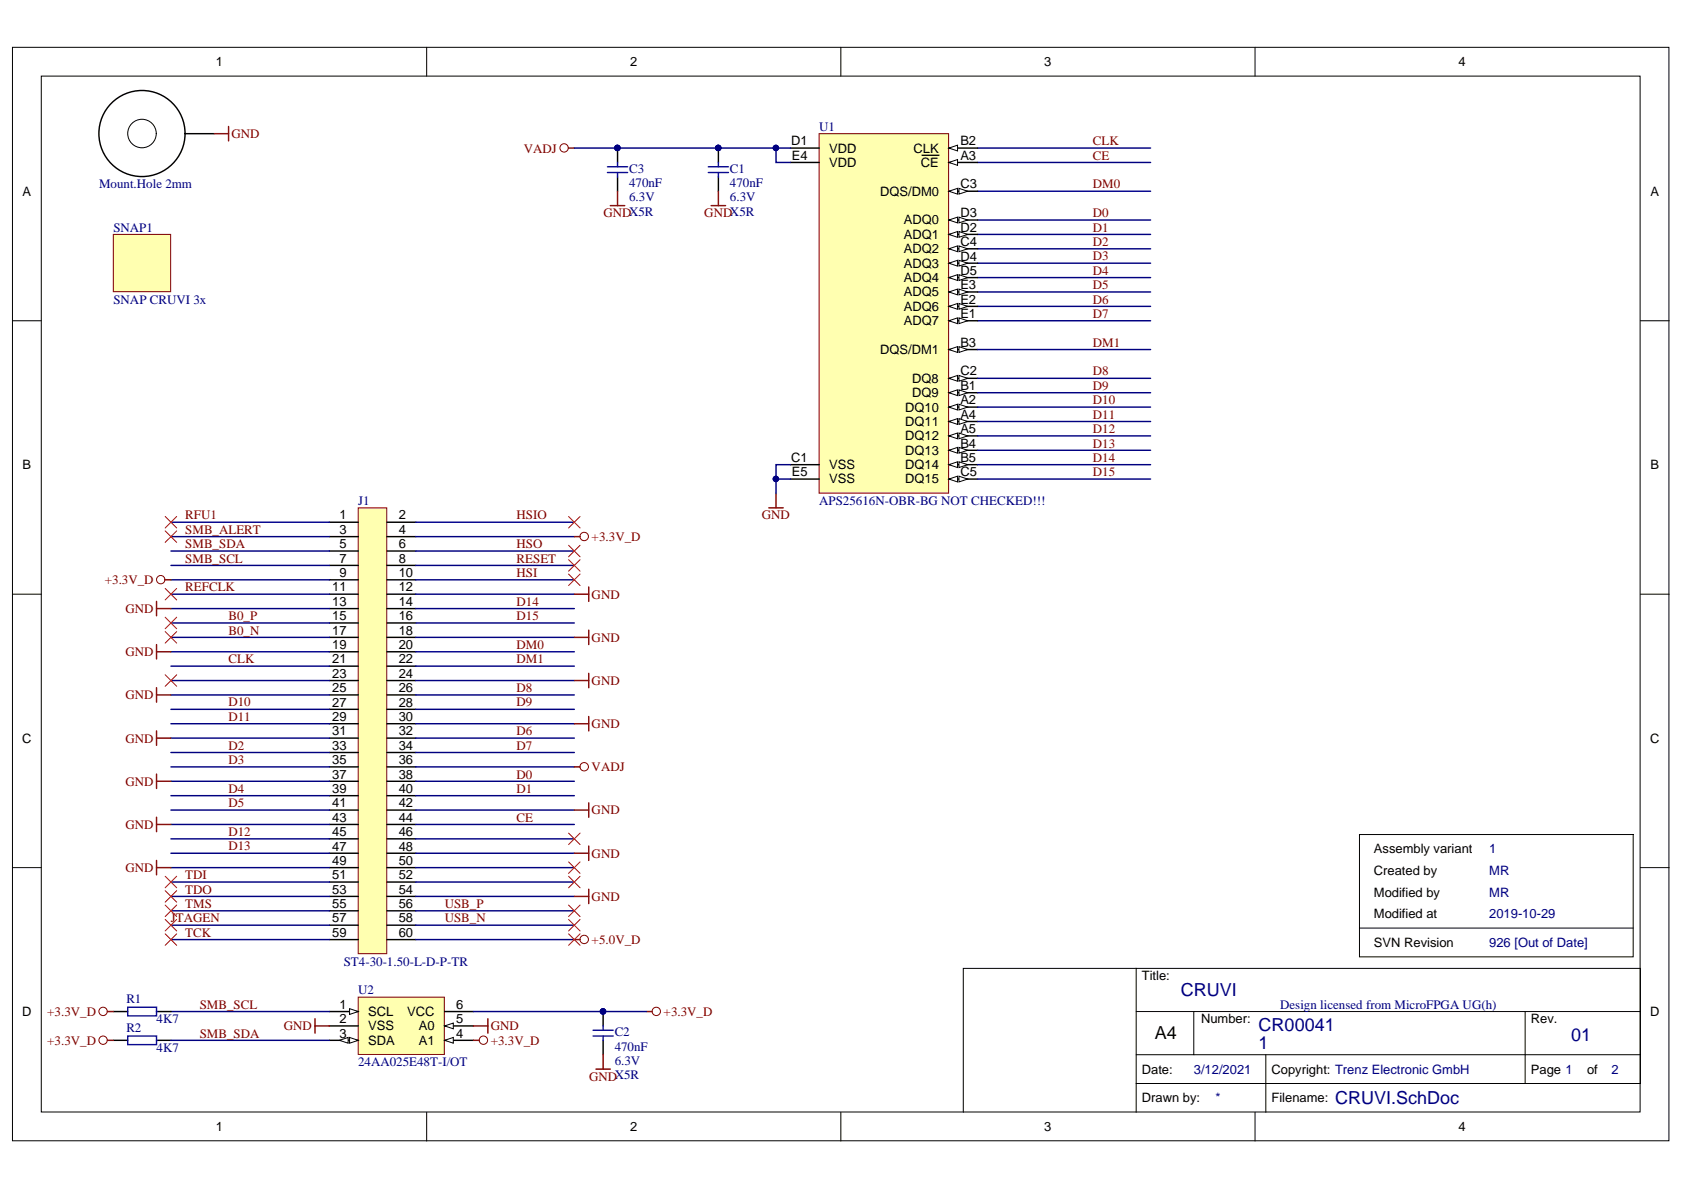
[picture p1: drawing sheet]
<svg xmlns="http://www.w3.org/2000/svg" width="297mm" height="210mm" viewBox="0 0 297 210" stroke-linecap="round" stroke-linejoin="round" font-family="sans-serif">
<defs><g id="words">
<g font-size="3.2" fill="#000080">
<text x="208.3" y="175.7">CRUVI</text>
<text x="222" y="185.1">1</text>
<text x="222" y="181.8">CR00041</text>
<text x="277.1" y="183.6">01</text>
<text x="235.5" y="194.8">CRUVI.SchDoc</text>
</g>
<text font-size="3.2" x="203.7" y="183.3">A4</text>
<g font-size="2.3">
<text x="38.1" y="11.7">1</text>
<text x="111.2" y="11.7">2</text>
<text x="184.2" y="11.7">3</text>
<text x="257.3" y="11.7">4</text>
<text x="139.5" y="25.6">D1</text>
<text x="139.7" y="28.2">E4</text>
<text x="146.3" y="26.9">VDD</text>
<text x="146.3" y="29.4">VDD</text>
<text x="161.2" y="26.9">CLK</text>
<text x="162.4" y="29.4">CE</text>
<text x="169.4" y="28.2">A3</text>
<text x="169.4" y="25.6">B2</text>
<text x="4" y="34.5">A</text>
<text x="155.2" y="34.5">DQS/DM0</text>
<text x="169.4" y="33.2">C3</text>
<text x="291.1" y="34.5">A</text>
<text x="159.4" y="39.6">ADQ0</text>
<text x="169.4" y="40.8">D2</text>
<text x="169.4" y="38.3">D3</text>
<text x="159.4" y="44.7">ADQ2</text>
<text x="159.4" y="42.2">ADQ1</text>
<text x="159.4" y="47.2">ADQ3</text>
<text x="169.4" y="43.4">C4</text>
<text x="169.4" y="46">D4</text>
<text x="159.4" y="49.8">ADQ4</text>
<text x="159.4" y="52.3">ADQ5</text>
<text x="169.4" y="48.5">D5</text>
<text x="169.4" y="53.6">E2</text>
<text x="169.4" y="51">E3</text>
<text x="159.4" y="57.4">ADQ7</text>
<text x="159.4" y="54.8">ADQ6</text>
<text x="169.4" y="56.1">E1</text>
<text x="155.2" y="62.4">DQS/DM1</text>
<text x="169.4" y="61.2">B3</text>
<text x="160.9" y="70.1">DQ9</text>
<text x="160.9" y="67.5">DQ8</text>
<text x="169.4" y="71.3">A2</text>
<text x="169.4" y="68.8">B1</text>
<text x="169.4" y="66.2">C2</text>
<text x="159.7" y="72.6">DQ10</text>
<text x="159.7" y="75.1">DQ11</text>
<text x="159.7" y="77.7">DQ12</text>
<text x="169.4" y="73.9">A4</text>
<text x="169.4" y="76.4">A5</text>
<text x="4" y="82.7">B</text>
<text x="139.5" y="81.5">C1</text>
<text x="146.3" y="82.7">VSS</text>
<text x="159.7" y="80.2">DQ13</text>
<text x="159.7" y="82.7">DQ14</text>
<text x="169.4" y="78.9">B4</text>
<text x="169.4" y="81.5">B5</text>
<text x="291.1" y="82.7">B</text>
<text x="139.7" y="84">E5</text>
<text x="146.3" y="85.3">VSS</text>
<text x="159.7" y="85.3">DQ15</text>
<text x="169.4" y="84">C5</text>
<text x="59.9" y="91.6">1</text>
<text x="59.9" y="94.2">3</text>
<text x="70.3" y="91.6">2</text>
<text x="70.3" y="94.2">4</text>
<text x="59.9" y="96.7">5</text>
<text x="59.9" y="99.3">7</text>
<text x="59.9" y="101.8">9</text>
<text x="70.3" y="96.7">6</text>
<text x="70.3" y="99.3">8</text>
<text x="70.3" y="101.8">10</text>
<text x="58.6" y="104.3">11</text>
<text x="58.6" y="106.9">13</text>
<text x="70.3" y="104.3">12</text>
<text x="70.3" y="106.9">14</text>
<text x="58.6" y="109.4">15</text>
<text x="58.6" y="111.9">17</text>
<text x="70.3" y="109.4">16</text>
<text x="70.3" y="111.9">18</text>
<text x="58.6" y="114.5">19</text>
<text x="58.6" y="117">21</text>
<text x="58.6" y="119.5">23</text>
<text x="70.3" y="114.5">20</text>
<text x="70.3" y="117">22</text>
<text x="70.3" y="119.5">24</text>
<text x="58.6" y="122.1">25</text>
<text x="58.6" y="124.6">27</text>
<text x="70.3" y="122.1">26</text>
<text x="70.3" y="124.6">28</text>
<text x="3.9" y="131">C</text>
<text x="58.6" y="127.2">29</text>
<text x="58.6" y="129.7">31</text>
<text x="70.3" y="127.2">30</text>
<text x="70.3" y="129.7">32</text>
<text x="291.1" y="131">C</text>
<text x="58.6" y="132.3">33</text>
<text x="58.6" y="134.8">35</text>
<text x="58.6" y="137.3">37</text>
<text x="70.3" y="132.3">34</text>
<text x="70.3" y="134.8">36</text>
<text x="70.3" y="137.3">38</text>
<text x="58.6" y="139.9">39</text>
<text x="58.6" y="142.4">41</text>
<text x="70.3" y="139.9">40</text>
<text x="70.3" y="142.4">42</text>
<text x="58.6" y="144.9">43</text>
<text x="58.6" y="147.5">45</text>
<text x="70.3" y="144.9">44</text>
<text x="70.3" y="147.5">46</text>
<text x="58.6" y="150">47</text>
<text x="58.6" y="152.6">49</text>
<text x="58.6" y="155.1">51</text>
<text x="70.3" y="150">48</text>
<text x="70.3" y="152.6">50</text>
<text x="70.3" y="155.1">52</text>
<text x="242.3" y="150.5">Assembly variant</text>
<text x="242.3" y="154.3">Created by</text>
<text x="58.6" y="157.6">53</text>
<text x="58.6" y="160.2">55</text>
<text x="70.3" y="157.6">54</text>
<text x="70.3" y="160.2">56</text>
<text x="242.3" y="161.9">Modified at</text>
<text x="242.3" y="158.1">Modified by</text>
<text x="58.6" y="162.7">57</text>
<text x="58.6" y="165.2">59</text>
<text x="70.3" y="162.7">58</text>
<text x="70.3" y="165.2">60</text>
<text x="242.3" y="167">SVN Revision</text>
<text x="201.4" y="172.9">Title:</text>
<text x="3.9" y="179.2">D</text>
<text x="59.9" y="178">1</text>
<text x="65" y="179.2">SCL</text>
<text x="71.8" y="179.2">VCC</text>
<text x="80.5" y="178">6</text>
<text x="291.1" y="179.2">D</text>
<text x="59.9" y="180.5">2</text>
<text x="59.9" y="183">3</text>
<text x="65" y="181.8">VSS</text>
<text x="65" y="184.3">SDA</text>
<text x="73.9" y="181.8">A0</text>
<text x="73.9" y="184.3">A1</text>
<text x="80.5" y="180.5">5</text>
<text x="80.5" y="183">4</text>
<text x="211.9" y="180.5">Number:</text>
<text x="270" y="180.5">Rev.</text>
<text x="201.4" y="189.4">Date:</text>
<text x="224.3" y="189.4">Copyright: Trenz Electronic GmbH</text>
<text x="270" y="189.4">Page 1</text>
<text x="279.9" y="189.4">of</text>
<text x="201.4" y="194.4">Drawn by:</text>
<text x="224.3" y="194.4">Filename:</text>
<text x="38.1" y="199.5">1</text>
<text x="111.2" y="199.5">2</text>
<text x="184.2" y="199.5">3</text>
<text x="257.3" y="199.5">4</text>
</g>
<g font-size="2.3" fill="#000080">
<text x="144.5" y="23.1">U1</text>
<text x="17.5" y="33.2">Mount.Hole 2mm</text>
<text x="111" y="35.5">6.3V</text>
<text x="111" y="30.5">C3</text>
<text x="111" y="33">470nF</text>
<text x="128.8" y="35.5">6.3V</text>
<text x="128.8" y="30.5">C1</text>
<text x="128.8" y="33">470nF</text>
<text x="20" y="40.8">SNAP1</text>
<text x="20" y="53.6">SNAP CRUVI 3x</text>
<text x="63.2" y="89.1">J1</text>
<text x="144.5" y="89.1">APS25616N-OBR-BG NOT CHECKED!!!</text>
<text x="262.7" y="150.5">1</text>
<text x="262.7" y="154.3">MR</text>
<text x="262.7" y="161.9">2019-10-29</text>
<text x="262.7" y="158.1">MR</text>
<text x="262.7" y="167">926 [Out of Date]</text>
<text x="60.6" y="170.3">ST4-30-1.50-L-D-P-TR</text>
<text x="22.3" y="176.9">R1</text>
<text x="63.2" y="175.4">U2</text>
<text x="225.8" y="177.9">Design licensed from MicroFPGA UG(h)</text>
<text x="22.3" y="182">R2</text>
<text x="27.6" y="185.6">4K7</text>
<text x="27.6" y="180.4">4K7</text>
<text x="108.4" y="182.8">C2</text>
<text x="108.4" y="185.3">470nF</text>
<text x="63.2" y="188.1">24AA025E48T-I/OT</text>
<text x="108.4" y="187.8">6.3V</text>
<text x="210.6" y="189.4">3/12/2021</text>
<text x="284.2" y="189.4">2</text>
<text x="214.4" y="194.4">*</text>
</g>
<g font-size="2.3" fill="#800000">
<text x="40.8" y="24.4">GND</text>
<text x="92.4" y="26.9">VADJ</text>
<text x="192.8" y="25.6">CLK</text>
<text x="192.8" y="28.2">CE</text>
<text x="192.8" y="33.2">DM0</text>
<text x="106.4" y="38.3">GNDX5R</text>
<text x="124.2" y="38.3">GNDX5R</text>
<text x="192.8" y="38.3">D0</text>
<text x="192.8" y="40.8">D1</text>
<text x="192.8" y="43.4">D2</text>
<text x="192.8" y="45.9">D3</text>
<text x="192.8" y="48.4">D4</text>
<text x="192.8" y="51">D5</text>
<text x="192.8" y="53.6">D6</text>
<text x="192.8" y="56.1">D7</text>
<text x="192.8" y="61.2">DM1</text>
<text x="192.8" y="68.8">D9</text>
<text x="192.8" y="71.3">D10</text>
<text x="192.8" y="66.2">D8</text>
<text x="192.8" y="73.8">D11</text>
<text x="192.8" y="76.4">D12</text>
<text x="192.8" y="78.9">D13</text>
<text x="192.8" y="81.5">D14</text>
<text x="192.8" y="84">D15</text>
<text x="32.7" y="94.2">SMB_ALERT</text>
<text x="32.7" y="91.6">RFU1</text>
<text x="91.1" y="91.6">HSIO</text>
<text x="104.4" y="95.4">+3.3V_D</text>
<text x="134.4" y="91.6">GND</text>
<text x="32.7" y="96.7">SMB_SDA</text>
<text x="32.7" y="99.2">SMB_SCL</text>
<text x="91.1" y="101.8">HSI</text>
<text x="91.1" y="96.7">HSO</text>
<text x="91.1" y="99.2">RESET</text>
<text x="18.5" y="103.1">+3.3V_D</text>
<text x="32.7" y="104.3">REFCLK</text>
<text x="91.1" y="106.9">D14</text>
<text x="104.4" y="105.6">GND</text>
<text x="22.1" y="108.1">GND</text>
<text x="40.3" y="109.4">B0_P</text>
<text x="40.3" y="111.9">B0_N</text>
<text x="91.1" y="109.4">D15</text>
<text x="104.4" y="113.2">GND</text>
<text x="22.1" y="115.7">GND</text>
<text x="40.3" y="117">CLK</text>
<text x="91.1" y="117">DM1</text>
<text x="91.1" y="114.5">DM0</text>
<text x="22.1" y="123.3">GND</text>
<text x="40.3" y="124.6">D10</text>
<text x="91.1" y="124.6">D9</text>
<text x="91.1" y="122.1">D8</text>
<text x="104.4" y="120.8">GND</text>
<text x="22.1" y="131">GND</text>
<text x="40.3" y="127.1">D11</text>
<text x="91.1" y="129.7">D6</text>
<text x="104.4" y="128.4">GND</text>
<text x="40.3" y="132.3">D2</text>
<text x="40.3" y="134.8">D3</text>
<text x="91.1" y="137.3">D0</text>
<text x="91.1" y="132.3">D7</text>
<text x="104.4" y="136.1">VADJ</text>
<text x="22.1" y="138.6">GND</text>
<text x="40.3" y="139.9">D4</text>
<text x="40.3" y="142.4">D5</text>
<text x="91.1" y="139.9">D1</text>
<text x="104.4" y="143.7">GND</text>
<text x="22.1" y="146.2">GND</text>
<text x="40.3" y="147.5">D12</text>
<text x="40.3" y="150">D13</text>
<text x="91.1" y="144.9">CE</text>
<text x="22.1" y="153.8">GND</text>
<text x="32.7" y="155.1">TDI</text>
<text x="104.4" y="151.3">GND</text>
<text x="32.7" y="160.2">TMS</text>
<text x="32.7" y="157.6">TDO</text>
<text x="78.4" y="160.2">USB_P</text>
<text x="104.4" y="158.9">GND</text>
<text x="30.1" y="162.7">JTAGEN</text>
<text x="32.7" y="165.2">TCK</text>
<text x="78.4" y="162.7">USB_N</text>
<text x="104.4" y="166.5">+5.0V_D</text>
<text x="8.3" y="179.2">+3.3V_D</text>
<text x="35.2" y="177.9">SMB_SCL</text>
<text x="117" y="179.2">+3.3V_D</text>
<text x="8.3" y="184.3">+3.3V_D</text>
<text x="35.2" y="183">SMB_SDA</text>
<text x="50.1" y="181.8">GND</text>
<text x="86.6" y="181.8">GND</text>
<text x="86.6" y="184.3">+3.3V_D</text>
<text x="103.9" y="190.6">GNDX5R</text>
</g>
</g></defs>
<g fill="#fff" stroke="#000" stroke-width=".18">
<path d="M2.2 8.3h292.2v192.9h-292.2z"/>
<path d="M7.3 13.4h282v182.7h-282z"/>
</g>
<g fill="none" stroke="#000" stroke-width=".18">
<path d="M75.3 8.3v5.1M148.3 8.3v5.1M221.4 8.3v5.1M2.2 56.6h5.1M289.3 56.6h5.1M2.2 104.8h5.1M289.3 104.8h5.1M2.2 153h5.1M289.3 153h5.1M200.4 170.8h88.9v20.3h-88.9zM200.4 170.8h-30.5v25.4M200.4 178.4h88.9"/>
<path d="M210.6 178.4v7.6h-10.2M269 178.4v12.7M75.3 196.2v5.1M148.3 196.2v5.1M200.4 191.1v5.1M210.6 186h78.7M221.4 196.2v5.1M223.3 186v10.2"/>
</g>
<path d="M63.2 89.6h5v78.6h-5z" fill="#ffffb0" stroke="#800000" stroke-width=".18"/>
<g fill="none" stroke="#000" stroke-width=".25">
<path d="M58.1 92.1h5.1M58.1 94.7h5.1M58.1 97.2h5.1M58.1 99.7h5.1M68.3 92.1h5.1M68.3 94.7h5.1M68.3 97.2h5.1M68.3 99.7h5.1M58.1 102.3h5.1M58.1 104.8h5.1M58.1 107.3h5.1M58.1 109.9h5.1"/>
<path d="M58.1 112.4h5.1M58.1 115h5.1M58.1 117.5h5.1M68.3 102.3h5.1M68.3 104.8h5.1M68.3 107.3h5.1M68.3 109.9h5.1M68.3 112.4h5.1M68.3 115h5.1M68.3 117.5h5.1M58.1 120h5.1M58.1 122.6h5.1"/>
<path d="M58.1 125.1h5.1M58.1 127.7h5.1M58.1 130.2h5.1M58.1 132.7h5.1M58.1 135.3h5.1M58.1 137.8h5.1M68.3 120h5.1M68.3 122.6h5.1M68.3 125.1h5.1M68.3 127.7h5.1M68.3 130.2h5.1M68.3 132.7h5.1"/>
<path d="M68.3 135.3h5.1M68.3 137.8h5.1M58.1 140.3h5.1M58.1 142.9h5.1M58.1 145.4h5.1M58.1 148h5.1M58.1 150.5h5.1M58.1 153h5.1M58.1 155.6h5.1M58.1 158.1h5.1M68.3 140.3h5.1M68.3 142.9h5.1"/>
<path d="M68.3 145.4h5.1M68.3 148h5.1M68.3 150.5h5.1M68.3 153h5.1M68.3 155.6h5.1M68.3 158.1h5.1M58.1 160.7h5.1M58.1 163.2h5.1M58.1 165.7h5.1M68.3 160.7h5.1M68.3 163.2h5.1M68.3 165.7h5.1"/>
</g>
<path d="M20 41.3h10.1v10.2h-10.1z" fill="#ffffb0" stroke="#800000" stroke-width=".18"/>
<g fill="none" stroke="#000080" stroke-width=".25">
<path d="M172.5 28.7h30.4M172.5 26.1h30.4M172.5 33.7h30.4M172.5 38.8h30.4M172.5 41.3h30.4M172.5 43.9h30.4M172.5 46.4h30.4M172.5 49h30.4M172.5 51.5h30.4M172.5 54h30.4M172.5 56.6h30.4M30.2 92.1h27.9"/>
<path d="M30.2 94.7h27.9M30.2 97.2h27.9M30.2 99.7h27.9M73.4 92.1h27.9M73.4 94.7h27.9M73.4 97.2h27.9M73.4 99.7h27.9M30.2 102.3h27.9M30.2 104.8h27.9M30.2 107.3h27.9M30.2 109.9h27.9M30.2 112.4h27.9"/>
<path d="M30.2 115h27.9M30.2 117.5h27.9M73.4 102.3h27.9M73.4 104.8h27.9M73.4 107.3h27.9M73.4 109.9h27.9M73.4 112.4h27.9M73.4 115h27.9M73.4 117.5h27.9M30.2 120h27.9M30.2 122.6h27.9M30.2 125.1h27.9"/>
<path d="M30.2 127.7h27.9M30.2 130.2h27.9M30.2 132.7h27.9M30.2 135.3h27.9M30.2 137.8h27.9M73.4 120h27.9M73.4 122.6h27.9M73.4 125.1h27.9M73.4 127.7h27.9M73.4 130.2h27.9M73.4 132.7h27.9M73.4 135.3h27.9"/>
<path d="M73.4 137.8h27.9M30.2 140.3h27.9M30.2 142.9h27.9M30.2 145.4h27.9M30.2 148h27.9M30.2 150.5h27.9M30.2 153h27.9M30.2 155.6h27.9M30.2 158.1h27.9M73.4 140.3h27.9M73.4 142.9h27.9M73.4 145.4h27.9"/>
<path d="M73.4 148h27.9M73.4 150.5h27.9M73.4 153h27.9M73.4 155.6h27.9M73.4 158.1h27.9M30.2 160.7h27.9M30.2 163.2h27.9M30.2 165.7h27.9M73.4 160.7h27.9M73.4 163.2h27.9M73.4 165.7h27.9"/>
</g>
<g fill="none" stroke="#800000" stroke-width=".18">
<circle cx="99.5" cy="26.1" r=".74"/>
<circle cx="103" cy="94.6" r=".74"/>
<circle cx="28.3" cy="102.2" r=".74"/>
<circle cx="103" cy="135.2" r=".74"/>
<circle cx="103" cy="165.7" r=".74"/>
</g>
<g fill="none" stroke="#800000" stroke-width=".25">
<path d="M37.8 23.6h2.5M40.3 22.3v2.5M100.3 26.1h1M101.3 94.7h1M135.6 89.6h2.6M136.9 87v2.6M27.6 106.1v2.5M27.6 113.7v2.5M27.6 115h2.6M27.6 107.3h2.6M29.1 102.3h1.1M101.3 104.8h2.5"/>
<path d="M101.3 112.4h2.5M103.8 103.5v2.6M103.8 111.2v2.5M103.8 118.8v2.5M27.6 121.3v2.5M27.6 128.9v2.6M27.6 136.5v2.6M27.6 137.8h2.6M27.6 130.2h2.6M27.6 122.6h2.6M101.3 135.3h1M101.3 120h2.5"/>
<path d="M101.3 127.7h2.5M103.8 126.4v2.5M27.6 144.2v2.5M27.6 151.8v2.5M27.6 153h2.6M27.6 145.4h2.6M101.3 150.5h2.5M101.3 142.9h2.5M101.3 158.1h2.5M103.8 141.6v2.6M103.8 149.2v2.6M103.8 156.8v2.6"/>
<path d="M101.3 165.7h1"/>
</g>
<path d="M29.1 91.1l2.1 2M31.2 91.1l-2.1 2M100.3 159.6l2 2.1M100.3 152l2 2.1M100.3 154.6l2 2M102.3 159.6l-2 2.1M102.3 152l-2 2.1M102.3 154.6l-2 2M100.3 162.2l2 2M102.3 162.2l-2 2" fill="none" stroke="#f00" stroke-width=".18"/>
<circle cx="25" cy="23.6" r="2.51" fill="none" stroke="#000" stroke-width=".18"/>
<g fill="none" stroke="#000" stroke-width=".25">
<path d="M32.7 23.6h5.1M20 183.5h2.5M27.6 183.5h2.6"/>
<circle cx="25" cy="23.6" r="7.6"/>
</g>
<path d="M22.5 182.7h5.1v1.6h-5.1z" fill="none" stroke="#00f" stroke-width=".25"/>
<path d="M63.2 175.9h15.2v10.1h-15.2z" fill="#ffffb0" stroke="#800000" stroke-width=".18"/>
<path d="M78.4 181h5.1" fill="none" stroke="#000" stroke-width=".25"/>
<path d="M78.4 181l1.6-.5v1z" fill="#fff"/>
<path d="M78.4 181l1.6-.5v1z" fill="none" stroke="#000" stroke-width=".18"/>
<path d="M78.4 183.5h5.1" fill="none" stroke="#000" stroke-width=".25"/>
<path d="M78.4 183.5l1.6-.5v1z" fill="#fff"/>
<path d="M78.4 183.5l1.6-.5v1z" fill="none" stroke="#000" stroke-width=".18"/>
<path d="M58.1 181h5.1M58.1 183.5h5.1" fill="none" stroke="#000" stroke-width=".25"/>
<path d="M61.7 183l1.5 .5-1.5 .5z" fill="#fff"/>
<path d="M61.7 183l1.5 .5-1.5 .5z" fill="none" stroke="#000" stroke-width=".18"/>
<path d="M59.9 183.5l1.5-.5v1z" fill="#fff"/>
<path d="M59.9 183.5l1.5-.5v1z" fill="none" stroke="#000" stroke-width=".18"/>
<path d="M58.1 178.4h5.1" fill="none" stroke="#000" stroke-width=".25"/>
<path d="M61.7 177.9l1.5 .5-1.5 .5z" fill="#fff"/>
<path d="M239.8 147.2h48.3v21.6h-48.3zM61.7 177.9l1.5 .5-1.5 .5zM239.8 163.7h48.3" fill="none" stroke="#000" stroke-width=".18"/>
<path d="M126.7 26.1v2.6M126.7 31.2v2.5M20 178.4h2.5M27.6 178.4h2.6M78.4 178.4h5.1M106.4 178.4v2.6M106.4 183.5v2.5" fill="none" stroke="#000" stroke-width=".25"/>
<path d="M125.4 36.3h2.6M126.7 33.7v2.6M19 178.4h1M55.6 179.7v2.5M86.1 179.7v2.5M114 178.4h1M19 183.5h1M55.6 181h2.5M83.5 181h2.6M83.5 183.5h1M105.1 188.6h2.6M106.4 186v2.6" fill="none" stroke="#800000" stroke-width=".25"/>
<path d="M30.2 178.4h27.9M83.5 178.4h30.5M30.2 183.5h27.9" fill="none" stroke="#000080" stroke-width=".25"/>
<path d="M124.9 30.4h3.6M124.9 29.4h3.6M126.7 28.7v.7M126.7 30.4v.8M22.5 177.7h5.1v1.5h-5.1zM104.6 182.7h3.6M104.6 181.7h3.6M106.4 181v.7M106.4 182.7v.8" fill="none" stroke="#00f" stroke-width=".25"/>
<g fill="none" stroke="#800000" stroke-width=".18">
<circle cx="18.2" cy="178.4" r=".74"/>
<circle cx="115.8" cy="178.4" r=".74"/>
<circle cx="18.2" cy="183.5" r=".74"/>
<circle cx="85.3" cy="183.5" r=".74"/>
</g>
<g fill="#000080" stroke="#000080" stroke-width=".18">
<circle cx="126.7" cy="26.1" r=".48"/>
<circle cx="106.4" cy="178.4" r=".48"/>
</g>
<g fill="none" stroke="#f00" stroke-width=".18">
<path d="M29.1 93.6l2.1 2.1M31.2 93.6l-2.1 2.1M100.3 91.1l2 2M100.3 96.2l2 2M102.3 91.1l-2 2M102.3 96.2l-2 2M29.1 111.4l2.1 2M29.1 108.9l2.1 2M29.1 103.8l2.1 2M29.1 119l2.1 2.1M31.2 111.4l-2.1 2M31.2 108.9l-2.1 2"/>
<path d="M31.2 103.8l-2.1 2M31.2 119l-2.1 2.1M100.3 101.3l2 2M102.3 101.3l-2 2M29.1 159.6l2.1 2.1M29.1 157.1l2.1 2M29.1 154.6l2.1 2M31.2 159.6l-2.1 2.1M31.2 157.1l-2.1 2M31.2 154.6l-2.1 2M29.1 164.7l2.1 2M29.1 162.2l2.1 2"/>
<path d="M31.2 164.7l-2.1 2M31.2 162.2l-2.1 2M100.3 164.7l2 2M102.3 164.7l-2 2"/>
</g>
<path d="M144.5 23.6h22.8v63.4h-22.8z" fill="#ffffb0" stroke="#800000" stroke-width=".18"/>
<path d="M167.4 71.8h5.1" fill="none" stroke="#000" stroke-width=".25"/>
<path d="M167.4 71.8l1.5-.5v1z" fill="#fff"/>
<path d="M167.4 71.8l1.5-.5v1z" fill="none" stroke="#000" stroke-width=".18"/>
<path d="M169.2 71.3l1.5 .5-1.5 .5z" fill="#fff"/>
<path d="M169.2 71.3l1.5 .5-1.5 .5z" fill="none" stroke="#000" stroke-width=".18"/>
<path d="M167.4 28.7h5.1" fill="none" stroke="#000" stroke-width=".25"/>
<path d="M167.4 28.7l1.5-.6v1.1z" fill="#fff"/>
<path d="M167.4 28.7l1.5-.6v1.1z" fill="none" stroke="#000" stroke-width=".18"/>
<path d="M162.6 27.4h1.5M164.2 27.4h1.4M167.4 74.3h5.1" fill="none" stroke="#000" stroke-width=".25"/>
<path d="M167.4 74.3l1.5-.5v1.1z" fill="#fff"/>
<path d="M167.4 74.3l1.5-.5v1.1z" fill="none" stroke="#000" stroke-width=".18"/>
<path d="M169.2 73.8l1.5 .5-1.5 .6z" fill="#fff"/>
<path d="M169.2 73.8l1.5 .5-1.5 .6z" fill="none" stroke="#000" stroke-width=".18"/>
<path d="M167.4 76.9h5.1" fill="none" stroke="#000" stroke-width=".25"/>
<path d="M167.4 76.9l1.5-.5v1z" fill="#fff"/>
<path d="M167.4 76.9l1.5-.5v1z" fill="none" stroke="#000" stroke-width=".18"/>
<path d="M169.2 76.4l1.5 .5-1.5 .5z" fill="#fff"/>
<path d="M169.2 76.4l1.5 .5-1.5 .5z" fill="none" stroke="#000" stroke-width=".18"/>
<path d="M167.4 69.3h5.1" fill="none" stroke="#000" stroke-width=".25"/>
<path d="M167.4 69.3l1.5-.5v1z" fill="#fff"/>
<path d="M167.4 69.3l1.5-.5v1z" fill="none" stroke="#000" stroke-width=".18"/>
<path d="M169.2 68.8l1.5 .5-1.5 .5z" fill="#fff"/>
<path d="M169.2 68.8l1.5 .5-1.5 .5z" fill="none" stroke="#000" stroke-width=".18"/>
<path d="M167.4 26.1h5.1" fill="none" stroke="#000" stroke-width=".25"/>
<path d="M167.4 26.1l1.5-.5v1z" fill="#fff"/>
<path d="M167.4 26.1l1.5-.5v1z" fill="none" stroke="#000" stroke-width=".18"/>
<path d="M167.4 61.7h5.1" fill="none" stroke="#000" stroke-width=".25"/>
<path d="M167.4 61.7l1.5-.6v1.1z" fill="#fff"/>
<path d="M167.4 61.7l1.5-.6v1.1z" fill="none" stroke="#000" stroke-width=".18"/>
<path d="M169.2 61.1l1.5 .6-1.5 .5z" fill="#fff"/>
<path d="M169.2 61.1l1.5 .6-1.5 .5z" fill="none" stroke="#000" stroke-width=".18"/>
<path d="M167.4 79.4h5.1" fill="none" stroke="#000" stroke-width=".25"/>
<path d="M167.4 79.4l1.5-.5v1z" fill="#fff"/>
<path d="M167.4 79.4l1.5-.5v1z" fill="none" stroke="#000" stroke-width=".18"/>
<path d="M169.2 78.9l1.5 .5-1.5 .5z" fill="#fff"/>
<path d="M169.2 78.9l1.5 .5-1.5 .5z" fill="none" stroke="#000" stroke-width=".18"/>
<path d="M167.4 82h5.1" fill="none" stroke="#000" stroke-width=".25"/>
<path d="M167.4 82l1.5-.5v1z" fill="#fff"/>
<path d="M167.4 82l1.5-.5v1z" fill="none" stroke="#000" stroke-width=".18"/>
<path d="M169.2 81.5l1.5 .5-1.5 .5z" fill="#fff"/>
<path d="M169.2 81.5l1.5 .5-1.5 .5z" fill="none" stroke="#000" stroke-width=".18"/>
<path d="M167.4 33.7h5.1" fill="none" stroke="#000" stroke-width=".25"/>
<path d="M167.4 33.7l1.5-.5v1z" fill="#fff"/>
<path d="M167.4 33.7l1.5-.5v1z" fill="none" stroke="#000" stroke-width=".18"/>
<path d="M169.2 33.2l1.5 .5-1.5 .5z" fill="#fff"/>
<path d="M169.2 33.2l1.5 .5-1.5 .5z" fill="none" stroke="#000" stroke-width=".18"/>
<path d="M167.4 43.9h5.1" fill="none" stroke="#000" stroke-width=".25"/>
<path d="M167.4 43.9l1.5-.5v1z" fill="#fff"/>
<path d="M167.4 43.9l1.5-.5v1z" fill="none" stroke="#000" stroke-width=".18"/>
<path d="M169.2 43.4l1.5 .5-1.5 .5z" fill="#fff"/>
<path d="M169.2 43.4l1.5 .5-1.5 .5z" fill="none" stroke="#000" stroke-width=".18"/>
<path d="M167.4 84.5h5.1" fill="none" stroke="#000" stroke-width=".25"/>
<path d="M167.4 84.5l1.5-.5v1z" fill="#fff"/>
<path d="M167.4 84.5l1.5-.5v1z" fill="none" stroke="#000" stroke-width=".18"/>
<path d="M169.2 84l1.5 .5-1.5 .5z" fill="#fff"/>
<path d="M169.2 84l1.5 .5-1.5 .5z" fill="none" stroke="#000" stroke-width=".18"/>
<path d="M139.4 26.1h5.1M167.4 66.7h5.1" fill="none" stroke="#000" stroke-width=".25"/>
<path d="M167.4 66.7l1.5-.5v1z" fill="#fff"/>
<path d="M167.4 66.7l1.5-.5v1z" fill="none" stroke="#000" stroke-width=".18"/>
<path d="M169.2 66.2l1.5 .5-1.5 .5z" fill="#fff"/>
<path d="M169.2 66.2l1.5 .5-1.5 .5z" fill="none" stroke="#000" stroke-width=".18"/>
<path d="M167.4 41.3h5.1M139.4 82h5.1" fill="none" stroke="#000" stroke-width=".25"/>
<path d="M167.4 41.3l1.5-.5v1.1z" fill="#fff"/>
<path d="M167.4 41.3l1.5-.5v1.1z" fill="none" stroke="#000" stroke-width=".18"/>
<path d="M169.2 40.8l1.5 .5-1.5 .6z" fill="#fff"/>
<path d="M169.2 40.8l1.5 .5-1.5 .6z" fill="none" stroke="#000" stroke-width=".18"/>
<path d="M167.4 38.8h5.1" fill="none" stroke="#000" stroke-width=".25"/>
<path d="M167.4 38.8l1.5-.5v1z" fill="#fff"/>
<path d="M167.4 38.8l1.5-.5v1z" fill="none" stroke="#000" stroke-width=".18"/>
<path d="M169.2 38.3l1.5 .5-1.5 .5z" fill="#fff"/>
<path d="M169.2 38.3l1.5 .5-1.5 .5z" fill="none" stroke="#000" stroke-width=".18"/>
<path d="M167.4 46.4h5.1" fill="none" stroke="#000" stroke-width=".25"/>
<path d="M167.4 46.4l1.5-.5v1z" fill="#fff"/>
<path d="M167.4 46.4l1.5-.5v1z" fill="none" stroke="#000" stroke-width=".18"/>
<path d="M169.2 45.9l1.5 .5-1.5 .5z" fill="#fff"/>
<path d="M169.2 45.9l1.5 .5-1.5 .5z" fill="none" stroke="#000" stroke-width=".18"/>
<path d="M167.4 49h5.1" fill="none" stroke="#000" stroke-width=".25"/>
<path d="M167.4 49l1.5-.5v1z" fill="#fff"/>
<path d="M167.4 49l1.5-.5v1z" fill="none" stroke="#000" stroke-width=".18"/>
<path d="M169.2 48.5l1.5 .5-1.5 .5z" fill="#fff"/>
<path d="M169.2 48.5l1.5 .5-1.5 .5z" fill="none" stroke="#000" stroke-width=".18"/>
<path d="M167.4 56.6h5.1" fill="none" stroke="#000" stroke-width=".25"/>
<path d="M167.4 56.6l1.5-.5v1z" fill="#fff"/>
<path d="M167.4 56.6l1.5-.5v1z" fill="none" stroke="#000" stroke-width=".18"/>
<path d="M169.2 56.1l1.5 .5-1.5 .5z" fill="#fff"/>
<path d="M169.2 56.1l1.5 .5-1.5 .5z" fill="none" stroke="#000" stroke-width=".18"/>
<path d="M167.4 54h5.1" fill="none" stroke="#000" stroke-width=".25"/>
<path d="M167.4 54l1.5-.5v1z" fill="#fff"/>
<path d="M167.4 54l1.5-.5v1z" fill="none" stroke="#000" stroke-width=".18"/>
<path d="M169.2 53.5l1.5 .5-1.5 .5z" fill="#fff"/>
<path d="M169.2 53.5l1.5 .5-1.5 .5z" fill="none" stroke="#000" stroke-width=".18"/>
<path d="M167.4 51.5h5.1" fill="none" stroke="#000" stroke-width=".25"/>
<path d="M167.4 51.5l1.5-.5v1z" fill="#fff"/>
<path d="M167.4 51.5l1.5-.5v1z" fill="none" stroke="#000" stroke-width=".18"/>
<path d="M169.2 51l1.5 .5-1.5 .5z" fill="#fff"/>
<path d="M169.2 51l1.5 .5-1.5 .5z" fill="none" stroke="#000" stroke-width=".18"/>
<path d="M108.9 26.1v2.6M108.9 31.2v2.5M139.4 28.7h5.1M139.4 84.5h5.1" fill="none" stroke="#000" stroke-width=".25"/>
<g fill="none" stroke="#000080" stroke-width=".25">
<path d="M101.3 26.1h38.1M136.9 26.1v2.6h2.5M172.5 66.7h30.4M172.5 69.3h30.4M172.5 71.8h30.4M172.5 74.3h30.4M172.5 76.9h30.4M172.5 79.4h30.4M172.5 61.7h30.4M136.9 84.5h2.5M139.4 82h-2.5v5M172.5 82h30.4"/>
<path d="M172.5 84.5h30.4"/>
</g>
<g fill="#000080" stroke="#000080" stroke-width=".18">
<circle cx="108.9" cy="26.1" r=".48"/>
<circle cx="126.7" cy="26.1" r=".48"/>
<circle cx="136.9" cy="26.1" r=".48"/>
<circle cx="136.9" cy="84.5" r=".48"/>
</g>
<path d="M100.3 98.7l2 2M102.3 98.7l-2 2M100.3 146.9l2 2.1M102.3 146.9l-2 2.1" fill="none" stroke="#f00" stroke-width=".18"/>
<path d="M107.1 30.4h3.6M107.1 29.4h3.6M108.9 28.7v.7M108.9 30.4v.8" fill="none" stroke="#00f" stroke-width=".25"/>
<path d="M107.7 36.3h2.5M108.9 33.7v2.6" fill="none" stroke="#800000" stroke-width=".25"/>
<use href="#words"/>
</svg>
